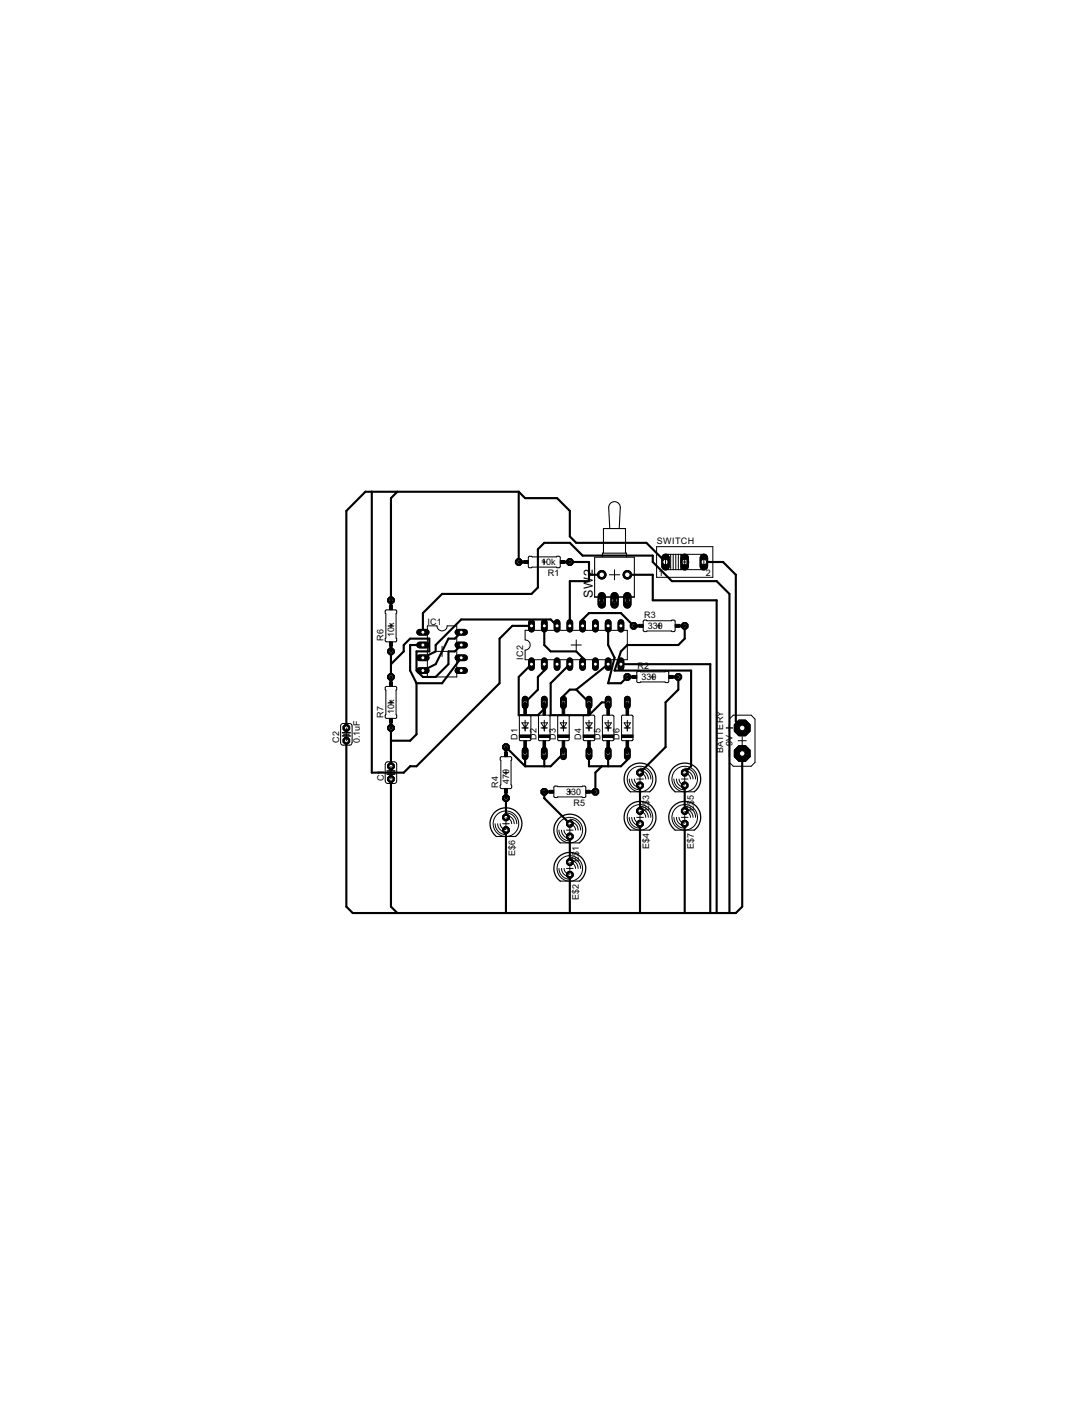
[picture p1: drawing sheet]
<svg xmlns="http://www.w3.org/2000/svg" width="216mm" height="279mm" viewBox="0 0 216 279" stroke-linecap="round" stroke-linejoin="round" font-family="sans-serif">
<defs><g id="words">
<text font-size="2.8" x="117.8" y="118.8" transform="rotate(-90 117.8 118.8)">SW2</text>
<g font-size="2">
<text x="107.6" y="112.4">10k</text>
<text x="130.6" y="108.2">SWITCH</text>
<text x="108.9" y="114.6">R1</text>
<text x="130.9" y="114.6">1</text>
<text x="140.3" y="114.6">2</text>
<text x="85" y="124.2">IC1</text>
<text x="128" y="122.9">R3</text>
<text x="128.8" y="125.1">330</text>
<text x="76.2" y="127.5" transform="rotate(-90 76.2 127.5)">R6</text>
<text x="78.4" y="126.7" transform="rotate(-90 78.4 126.7)">10k</text>
<text x="104" y="131.2" transform="rotate(-90 104 131.2)">IC2</text>
<text x="126.8" y="133.1">R2</text>
<text x="127.5" y="135.2">330</text>
<text x="76.2" y="142.7" transform="rotate(-90 76.2 142.7)">R7</text>
<text x="78.4" y="141.9" transform="rotate(-90 78.4 141.9)">10k</text>
<text x="67.4" y="147.8" transform="rotate(-90 67.4 147.8)">C2</text>
<text x="71.5" y="147.8" transform="rotate(-90 71.5 147.8)">0.1uF</text>
<text x="102.9" y="147.1" transform="rotate(-90 102.9 147.1)">D1</text>
<text x="106.7" y="147.1" transform="rotate(-90 106.7 147.1)">D2</text>
<text x="110.5" y="147.1" transform="rotate(-90 110.5 147.1)">D3</text>
<text x="115.6" y="147.1" transform="rotate(-90 115.6 147.1)">D4</text>
<text x="119.4" y="147.1" transform="rotate(-90 119.4 147.1)">D5</text>
<text x="123.2" y="147.1" transform="rotate(-90 123.2 147.1)">D6</text>
<text x="143.7" y="149.8" transform="rotate(-90 143.7 149.8)">BATTERY</text>
<text x="145.7" y="148.4" transform="rotate(-90 145.7 148.4)">9V</text>
<text x="76.3" y="155.4" transform="rotate(-90 76.3 155.4)">C1</text>
<text x="101.2" y="155.9" transform="rotate(-90 101.2 155.9)">470</text>
<text x="99.1" y="156.7" transform="rotate(-90 99.1 156.7)">R4</text>
<text x="112.6" y="158.1">330</text>
<text x="114" y="160.3">R5</text>
<text x="129" y="161.3" transform="rotate(-90 129 161.3)">E$3</text>
<text x="137.9" y="161.3" transform="rotate(-90 137.9 161.3)">E$5</text>
<text x="102.4" y="170.2" transform="rotate(-90 102.4 170.2)">E$6</text>
<text x="115.1" y="171.5" transform="rotate(-90 115.1 171.5)">E$1</text>
<text x="129" y="168.9" transform="rotate(-90 129 168.9)">E$4</text>
<text x="137.9" y="168.9" transform="rotate(-90 137.9 168.9)">E$7</text>
<text x="115.1" y="179.1" transform="rotate(-90 115.1 179.1)">E$2</text>
</g>
</g></defs>
<g fill="none" stroke="#000" stroke-width=".42">
<path d="M73.9 97.8v55.8h6.4l1.2-1.2h1.3l16.5-16.5v-8.9l2.6-2.5h3.8M79 97.8l-1.3 1.3v20.3M103.1 97.8l1.3 1.3h6.3l2.6 2.5v5.1l1.3 1.2h13.9l3.8 3.9M103.1 97.8v14M103.1 97.8h-30.5l-3.7 3.8v43.2M113.3 111.8h3.8v3.8h-3.8v8.9M117.1 114.3h2.5M124.7 114.3h5.1v5.1h12.7v62.2M139.9 111.8h3.8l2.6 2.5v29.2l1.3 1.3M77.7 129.5v5.1M82.8 135.9v10.1l-1.3 1.3h-3.8M84.1 125.7v-3.8l3.8-3.8h17.8l1.2-1.3v-7.6l1.3-1.3h5.1l2.5 2.6h14v1.3l3.8 3.8h8.9l2.5 2.5v63.5"/>
<path d="M84.1 128.3h-2.6v5l1.3 2.6M91.7 130.8l-3.8 5.1h-5.1M91.7 128.3l-1.3 1.2h-1.2v2.6l-2.6 2.5h-2.5l-1.3-1.3v-3.8h2.5v-2.5h-3.8l-1.2 1.3v1.2l-2.6 2.6M91.7 125.7l-1.3 1.3h-1.2l-2.6 5.1-2.5 1.2M105.7 132.1l-2.6 2.5v7.6h3.8l1.3-1.3v-1.2M108.2 124.5v3.8l1.3 1.2h5.1l1.2 1.3v1.3M108.2 132.1v1.2l-1.3 1.3v2.5l-2.5 2.6M110.7 124.5l-1.2-1.3h-17.8l-5.1 5.1v1.2l-2.5 1.3M113.3 132.1l-3.8 3.8v6.3h7.6l2.5-2.5h1.3M114.6 137.1h-1.3l-1.3 1.3v1.3M114.6 137.1l2.5 2.6M115.8 124.5v-1.3l1.3-1.3h6.3l2.6 2.6"/>
<path d="M120.9 132.1l-6.3 5M120.9 124.5v3.8l1.3 2.5-1.3 5.1h2.5l1.3-1.3M123.4 132.1h17.8v49.5M134.9 134.6v2.5l-2.6 2.6v8.9l-5.1 5M136.1 124.5v2.5l-1.2 1.3h-10.2l-1.3 1.2-1.2 3.8h15.2v19.1l-1.3 1.2M68.9 147.3v33l1.2 1.3h76.2l1.3-1.3v-30.5M77.7 144.8v7.6M77.7 154.9v25.4l1.3 1.3M100.6 148.6l3.8 3.8M100.6 158.7v3.8M104.4 149.8v2.6M108.2 149.8v2.6"/>
<path d="M108.2 157.5v1.2l5.1 5.1M112 149.8l-2.5 2.6h-5.1M117.1 149.8v2.6h6.3l1.3-1.3v-1.3M119.6 152.4l-1.2 1.2v3.9M120.9 149.8v2.6M127.2 156.2v5.1M136.1 156.2v5.1M100.6 165.1v16.5M113.3 166.3v5.1M113.3 173.9v7.7M127.2 163.8v17.8M136.1 163.8v17.8"/>
</g>
<path d="M83.4 125.7h1.3" fill="none" stroke="#000" stroke-width="1.3"/>
<circle cx="84.1" cy="125.7" r=".4" fill="#fff" stroke="#000" stroke-width=".2"/>
<path d="M83.4 128.3h1.3" fill="none" stroke="#000" stroke-width="1.3"/>
<circle cx="84.1" cy="128.3" r=".4" fill="#fff" stroke="#000" stroke-width=".2"/>
<path d="M91 128.3h1.4" fill="none" stroke="#000" stroke-width="1.3"/>
<circle cx="91.7" cy="128.3" r=".4" fill="#fff" stroke="#000" stroke-width=".2"/>
<path d="M91 125.7h1.4" fill="none" stroke="#000" stroke-width="1.3"/>
<circle cx="91.7" cy="125.7" r=".4" fill="#fff" stroke="#000" stroke-width=".2"/>
<path d="M83.4 130.8h1.3" fill="none" stroke="#000" stroke-width="1.3"/>
<circle cx="84.1" cy="130.8" r=".4" fill="#fff" stroke="#000" stroke-width=".2"/>
<path d="M83.4 133.3h1.3" fill="none" stroke="#000" stroke-width="1.3"/>
<circle cx="84.1" cy="133.3" r=".4" fill="#fff" stroke="#000" stroke-width=".2"/>
<path d="M91 130.8h1.4" fill="none" stroke="#000" stroke-width="1.3"/>
<circle cx="91.7" cy="130.8" r=".4" fill="#fff" stroke="#000" stroke-width=".2"/>
<path d="M91 133.3h1.4" fill="none" stroke="#000" stroke-width="1.3"/>
<circle cx="91.7" cy="133.3" r=".4" fill="#fff" stroke="#000" stroke-width=".2"/>
<path d="M105.7 131.4v1.3" fill="none" stroke="#000" stroke-width="1.3"/>
<circle cx="105.7" cy="132.1" r=".4" fill="#fff" stroke="#000" stroke-width=".2"/>
<path d="M108.2 131.4v1.3" fill="none" stroke="#000" stroke-width="1.3"/>
<circle cx="108.2" cy="132.1" r=".4" fill="#fff" stroke="#000" stroke-width=".2"/>
<path d="M120.9 131.4v1.3" fill="none" stroke="#000" stroke-width="1.3"/>
<circle cx="120.9" cy="132.1" r=".4" fill="#fff" stroke="#000" stroke-width=".2"/>
<path d="M123.4 131.4v1.3" fill="none" stroke="#000" stroke-width="1.3"/>
<circle cx="123.4" cy="132.1" r=".4" fill="#fff" stroke="#000" stroke-width=".2"/>
<path d="M110.7 131.4v1.3" fill="none" stroke="#000" stroke-width="1.3"/>
<circle cx="110.7" cy="132.1" r=".4" fill="#fff" stroke="#000" stroke-width=".2"/>
<path d="M113.3 131.4v1.3" fill="none" stroke="#000" stroke-width="1.3"/>
<circle cx="113.3" cy="132.1" r=".4" fill="#fff" stroke="#000" stroke-width=".2"/>
<path d="M118.4 131.4v1.3" fill="none" stroke="#000" stroke-width="1.3"/>
<circle cx="118.4" cy="132.1" r=".4" fill="#fff" stroke="#000" stroke-width=".2"/>
<path d="M115.8 131.4v1.3" fill="none" stroke="#000" stroke-width="1.3"/>
<circle cx="115.8" cy="132.1" r=".4" fill="#fff" stroke="#000" stroke-width=".2"/>
<path d="M123.4 123.8v1.3" fill="none" stroke="#000" stroke-width="1.3"/>
<circle cx="123.4" cy="124.5" r=".4" fill="#fff" stroke="#000" stroke-width=".2"/>
<path d="M120.9 123.8v1.3" fill="none" stroke="#000" stroke-width="1.3"/>
<circle cx="120.9" cy="124.5" r=".4" fill="#fff" stroke="#000" stroke-width=".2"/>
<path d="M118.4 123.8v1.3" fill="none" stroke="#000" stroke-width="1.3"/>
<circle cx="118.4" cy="124.5" r=".4" fill="#fff" stroke="#000" stroke-width=".2"/>
<path d="M115.8 123.8v1.3" fill="none" stroke="#000" stroke-width="1.3"/>
<circle cx="115.8" cy="124.5" r=".4" fill="#fff" stroke="#000" stroke-width=".2"/>
<path d="M113.3 123.8v1.3" fill="none" stroke="#000" stroke-width="1.3"/>
<circle cx="113.3" cy="124.5" r=".4" fill="#fff" stroke="#000" stroke-width=".2"/>
<path d="M110.7 123.8v1.3" fill="none" stroke="#000" stroke-width="1.3"/>
<circle cx="110.7" cy="124.5" r=".4" fill="#fff" stroke="#000" stroke-width=".2"/>
<path d="M108.2 123.8v1.3" fill="none" stroke="#000" stroke-width="1.3"/>
<circle cx="108.2" cy="124.5" r=".4" fill="#fff" stroke="#000" stroke-width=".2"/>
<path d="M105.7 123.8v1.3" fill="none" stroke="#000" stroke-width="1.3"/>
<circle cx="105.7" cy="124.5" r=".4" fill="#fff" stroke="#000" stroke-width=".2"/>
<circle cx="113.3" cy="111.8" r=".71" fill="#000" stroke="#000" stroke-width=".2"/>
<circle cx="113.3" cy="111.8" r=".4" fill="#fff" stroke="#000" stroke-width=".2"/>
<circle cx="103.1" cy="111.8" r=".71" fill="#000" stroke="#000" stroke-width=".2"/>
<circle cx="103.1" cy="111.8" r=".4" fill="#fff" stroke="#000" stroke-width=".2"/>
<circle cx="77.7" cy="154.9" r=".71" fill="#000" stroke="#000" stroke-width=".2"/>
<circle cx="77.7" cy="154.9" r=".4" fill="#fff" stroke="#000" stroke-width=".2"/>
<circle cx="77.7" cy="152.4" r=".71" fill="#000" stroke="#000" stroke-width=".2"/>
<circle cx="77.7" cy="152.4" r=".4" fill="#fff" stroke="#000" stroke-width=".2"/>
<path d="M132.3 110.9v1.7" fill="none" stroke="#000" stroke-width="1.7"/>
<circle cx="132.3" cy="111.8" r=".55" fill="#fff" stroke="#000" stroke-width=".2"/>
<path d="M136.1 110.9v1.7" fill="none" stroke="#000" stroke-width="1.7"/>
<circle cx="136.1" cy="111.8" r=".55" fill="#fff" stroke="#000" stroke-width=".2"/>
<path d="M139.9 110.9v1.7" fill="none" stroke="#000" stroke-width="1.7"/>
<circle cx="139.9" cy="111.8" r=".55" fill="#fff" stroke="#000" stroke-width=".2"/>
<circle cx="100.6" cy="162.5" r=".71" fill="#000" stroke="#000" stroke-width=".2"/>
<circle cx="100.6" cy="162.5" r=".4" fill="#fff" stroke="#000" stroke-width=".2"/>
<circle cx="100.6" cy="165.1" r=".71" fill="#000" stroke="#000" stroke-width=".2"/>
<circle cx="100.6" cy="165.1" r=".4" fill="#fff" stroke="#000" stroke-width=".2"/>
<path d="M119.6 118.6v1.6" fill="none" stroke="#000" stroke-width="1.7"/>
<circle cx="119.6" cy="119.4" r=".55" fill="#fff" stroke="#000" stroke-width=".2"/>
<path d="M122.2 118.6v1.6" fill="none" stroke="#000" stroke-width="1.7"/>
<circle cx="122.2" cy="119.4" r=".55" fill="#fff" stroke="#000" stroke-width=".2"/>
<path d="M124.7 118.6v1.6" fill="none" stroke="#000" stroke-width="1.7"/>
<circle cx="124.7" cy="119.4" r=".55" fill="#fff" stroke="#000" stroke-width=".2"/>
<circle cx="119.6" cy="114.3" r=".85" fill="#000" stroke="#000" stroke-width=".2"/>
<circle cx="119.6" cy="114.3" r=".55" fill="#fff" stroke="#000" stroke-width=".2"/>
<circle cx="124.7" cy="114.3" r=".85" fill="#000" stroke="#000" stroke-width=".2"/>
<circle cx="124.7" cy="114.3" r=".55" fill="#fff" stroke="#000" stroke-width=".2"/>
<circle cx="113.3" cy="163.8" r=".71" fill="#000" stroke="#000" stroke-width=".2"/>
<circle cx="113.3" cy="163.8" r=".4" fill="#fff" stroke="#000" stroke-width=".2"/>
<circle cx="113.3" cy="166.3" r=".71" fill="#000" stroke="#000" stroke-width=".2"/>
<circle cx="113.3" cy="166.3" r=".4" fill="#fff" stroke="#000" stroke-width=".2"/>
<circle cx="113.3" cy="171.4" r=".71" fill="#000" stroke="#000" stroke-width=".2"/>
<circle cx="113.3" cy="171.4" r=".4" fill="#fff" stroke="#000" stroke-width=".2"/>
<circle cx="113.3" cy="173.9" r=".71" fill="#000" stroke="#000" stroke-width=".2"/>
<circle cx="113.3" cy="173.9" r=".4" fill="#fff" stroke="#000" stroke-width=".2"/>
<circle cx="127.2" cy="153.6" r=".71" fill="#000" stroke="#000" stroke-width=".2"/>
<circle cx="127.2" cy="153.6" r=".4" fill="#fff" stroke="#000" stroke-width=".2"/>
<circle cx="127.2" cy="156.2" r=".71" fill="#000" stroke="#000" stroke-width=".2"/>
<circle cx="127.2" cy="156.2" r=".4" fill="#fff" stroke="#000" stroke-width=".2"/>
<circle cx="127.2" cy="161.3" r=".71" fill="#000" stroke="#000" stroke-width=".2"/>
<circle cx="127.2" cy="161.3" r=".4" fill="#fff" stroke="#000" stroke-width=".2"/>
<circle cx="127.2" cy="163.8" r=".71" fill="#000" stroke="#000" stroke-width=".2"/>
<circle cx="127.2" cy="163.8" r=".4" fill="#fff" stroke="#000" stroke-width=".2"/>
<circle cx="136.1" cy="153.6" r=".71" fill="#000" stroke="#000" stroke-width=".2"/>
<circle cx="136.1" cy="153.6" r=".4" fill="#fff" stroke="#000" stroke-width=".2"/>
<circle cx="136.1" cy="156.2" r=".71" fill="#000" stroke="#000" stroke-width=".2"/>
<circle cx="136.1" cy="156.2" r=".4" fill="#fff" stroke="#000" stroke-width=".2"/>
<circle cx="136.1" cy="161.3" r=".71" fill="#000" stroke="#000" stroke-width=".2"/>
<circle cx="136.1" cy="161.3" r=".4" fill="#fff" stroke="#000" stroke-width=".2"/>
<circle cx="136.1" cy="163.8" r=".71" fill="#000" stroke="#000" stroke-width=".2"/>
<circle cx="136.1" cy="163.8" r=".4" fill="#fff" stroke="#000" stroke-width=".2"/>
<path d="M104.4 149.2v1.3" fill="none" stroke="#000" stroke-width="1.3"/>
<circle cx="104.4" cy="149.8" r=".4" fill="#fff" stroke="#000" stroke-width=".2"/>
<path d="M104.4 139v1.4" fill="none" stroke="#000" stroke-width="1.3"/>
<circle cx="104.4" cy="139.7" r=".4" fill="#fff" stroke="#000" stroke-width=".2"/>
<path d="M108.2 149.2v1.3" fill="none" stroke="#000" stroke-width="1.3"/>
<circle cx="108.2" cy="149.8" r=".4" fill="#fff" stroke="#000" stroke-width=".2"/>
<path d="M108.2 139v1.4" fill="none" stroke="#000" stroke-width="1.3"/>
<circle cx="108.2" cy="139.7" r=".4" fill="#fff" stroke="#000" stroke-width=".2"/>
<path d="M112 149.2v1.3" fill="none" stroke="#000" stroke-width="1.3"/>
<circle cx="112" cy="149.8" r=".4" fill="#fff" stroke="#000" stroke-width=".2"/>
<path d="M112 139v1.4" fill="none" stroke="#000" stroke-width="1.3"/>
<circle cx="112" cy="139.7" r=".4" fill="#fff" stroke="#000" stroke-width=".2"/>
<path d="M117.1 149.2v1.3" fill="none" stroke="#000" stroke-width="1.3"/>
<circle cx="117.1" cy="149.8" r=".4" fill="#fff" stroke="#000" stroke-width=".2"/>
<path d="M117.1 139v1.4" fill="none" stroke="#000" stroke-width="1.3"/>
<circle cx="117.1" cy="139.7" r=".4" fill="#fff" stroke="#000" stroke-width=".2"/>
<path d="M120.9 149.2v1.3" fill="none" stroke="#000" stroke-width="1.3"/>
<circle cx="120.9" cy="149.8" r=".4" fill="#fff" stroke="#000" stroke-width=".2"/>
<path d="M120.9 139v1.4" fill="none" stroke="#000" stroke-width="1.3"/>
<circle cx="120.9" cy="139.7" r=".4" fill="#fff" stroke="#000" stroke-width=".2"/>
<path d="M124.7 149.2v1.3" fill="none" stroke="#000" stroke-width="1.3"/>
<circle cx="124.7" cy="149.8" r=".4" fill="#fff" stroke="#000" stroke-width=".2"/>
<path d="M124.7 139v1.4" fill="none" stroke="#000" stroke-width="1.3"/>
<circle cx="124.7" cy="139.7" r=".4" fill="#fff" stroke="#000" stroke-width=".2"/>
<circle cx="124.7" cy="134.6" r=".71" fill="#000" stroke="#000" stroke-width=".2"/>
<circle cx="124.7" cy="134.6" r=".4" fill="#fff" stroke="#000" stroke-width=".2"/>
<circle cx="134.9" cy="134.6" r=".71" fill="#000" stroke="#000" stroke-width=".2"/>
<circle cx="134.9" cy="134.6" r=".4" fill="#fff" stroke="#000" stroke-width=".2"/>
<circle cx="126" cy="124.5" r=".71" fill="#000" stroke="#000" stroke-width=".2"/>
<circle cx="126" cy="124.5" r=".4" fill="#fff" stroke="#000" stroke-width=".2"/>
<circle cx="136.1" cy="124.5" r=".71" fill="#000" stroke="#000" stroke-width=".2"/>
<circle cx="136.1" cy="124.5" r=".4" fill="#fff" stroke="#000" stroke-width=".2"/>
<circle cx="100.6" cy="158.7" r=".71" fill="#000" stroke="#000" stroke-width=".2"/>
<circle cx="100.6" cy="158.7" r=".4" fill="#fff" stroke="#000" stroke-width=".2"/>
<circle cx="100.6" cy="148.6" r=".71" fill="#000" stroke="#000" stroke-width=".2"/>
<circle cx="100.6" cy="148.6" r=".4" fill="#fff" stroke="#000" stroke-width=".2"/>
<circle cx="118.4" cy="157.5" r=".71" fill="#000" stroke="#000" stroke-width=".2"/>
<circle cx="118.4" cy="157.5" r=".4" fill="#fff" stroke="#000" stroke-width=".2"/>
<circle cx="108.2" cy="157.5" r=".71" fill="#000" stroke="#000" stroke-width=".2"/>
<circle cx="108.2" cy="157.5" r=".4" fill="#fff" stroke="#000" stroke-width=".2"/>
<circle cx="77.7" cy="129.5" r=".71" fill="#000" stroke="#000" stroke-width=".2"/>
<circle cx="77.7" cy="129.5" r=".4" fill="#fff" stroke="#000" stroke-width=".2"/>
<circle cx="77.7" cy="119.4" r=".71" fill="#000" stroke="#000" stroke-width=".2"/>
<circle cx="77.7" cy="119.4" r=".4" fill="#fff" stroke="#000" stroke-width=".2"/>
<circle cx="77.7" cy="144.8" r=".71" fill="#000" stroke="#000" stroke-width=".2"/>
<circle cx="77.7" cy="144.8" r=".4" fill="#fff" stroke="#000" stroke-width=".2"/>
<circle cx="77.7" cy="134.6" r=".71" fill="#000" stroke="#000" stroke-width=".2"/>
<circle cx="77.7" cy="134.6" r=".4" fill="#fff" stroke="#000" stroke-width=".2"/>
<circle cx="68.9" cy="147.3" r=".71" fill="#000" stroke="#000" stroke-width=".2"/>
<circle cx="68.9" cy="147.3" r=".4" fill="#fff" stroke="#000" stroke-width=".2"/>
<circle cx="68.9" cy="144.8" r=".71" fill="#000" stroke="#000" stroke-width=".2"/>
<circle cx="68.9" cy="144.8" r=".4" fill="#fff" stroke="#000" stroke-width=".2"/>
<circle cx="147.6" cy="149.8" r="1.7" fill="#000" stroke="#000" stroke-width=".2"/>
<circle cx="147.6" cy="149.8" r=".55" fill="#fff" stroke="#000" stroke-width=".2"/>
<circle cx="147.6" cy="144.8" r="1.7" fill="#000" stroke="#000" stroke-width=".2"/>
<circle cx="147.6" cy="144.8" r=".55" fill="#fff" stroke="#000" stroke-width=".2"/>
<path d="M83.4 125.7h1.3" fill="none" stroke="#000" stroke-width="1.3"/>
<circle cx="84.1" cy="125.7" r=".4" fill="#fff" stroke="#000" stroke-width=".2"/>
<path d="M83.4 128.3h1.3" fill="none" stroke="#000" stroke-width="1.3"/>
<circle cx="84.1" cy="128.3" r=".4" fill="#fff" stroke="#000" stroke-width=".2"/>
<path d="M91 128.3h1.4" fill="none" stroke="#000" stroke-width="1.3"/>
<circle cx="91.7" cy="128.3" r=".4" fill="#fff" stroke="#000" stroke-width=".2"/>
<path d="M91 125.7h1.4" fill="none" stroke="#000" stroke-width="1.3"/>
<circle cx="91.7" cy="125.7" r=".4" fill="#fff" stroke="#000" stroke-width=".2"/>
<path d="M83.4 130.8h1.3" fill="none" stroke="#000" stroke-width="1.3"/>
<circle cx="84.1" cy="130.8" r=".4" fill="#fff" stroke="#000" stroke-width=".2"/>
<path d="M83.4 133.3h1.3" fill="none" stroke="#000" stroke-width="1.3"/>
<circle cx="84.1" cy="133.3" r=".4" fill="#fff" stroke="#000" stroke-width=".2"/>
<path d="M91 130.8h1.4" fill="none" stroke="#000" stroke-width="1.3"/>
<circle cx="91.7" cy="130.8" r=".4" fill="#fff" stroke="#000" stroke-width=".2"/>
<path d="M91 133.3h1.4" fill="none" stroke="#000" stroke-width="1.3"/>
<circle cx="91.7" cy="133.3" r=".4" fill="#fff" stroke="#000" stroke-width=".2"/>
<path d="M105.7 131.4v1.3" fill="none" stroke="#000" stroke-width="1.3"/>
<circle cx="105.7" cy="132.1" r=".4" fill="#fff" stroke="#000" stroke-width=".2"/>
<path d="M108.2 131.4v1.3" fill="none" stroke="#000" stroke-width="1.3"/>
<circle cx="108.2" cy="132.1" r=".4" fill="#fff" stroke="#000" stroke-width=".2"/>
<path d="M120.9 131.4v1.3" fill="none" stroke="#000" stroke-width="1.3"/>
<circle cx="120.9" cy="132.1" r=".4" fill="#fff" stroke="#000" stroke-width=".2"/>
<path d="M123.4 131.4v1.3" fill="none" stroke="#000" stroke-width="1.3"/>
<circle cx="123.4" cy="132.1" r=".4" fill="#fff" stroke="#000" stroke-width=".2"/>
<path d="M110.7 131.4v1.3" fill="none" stroke="#000" stroke-width="1.3"/>
<circle cx="110.7" cy="132.1" r=".4" fill="#fff" stroke="#000" stroke-width=".2"/>
<path d="M113.3 131.4v1.3" fill="none" stroke="#000" stroke-width="1.3"/>
<circle cx="113.3" cy="132.1" r=".4" fill="#fff" stroke="#000" stroke-width=".2"/>
<path d="M118.4 131.4v1.3" fill="none" stroke="#000" stroke-width="1.3"/>
<circle cx="118.4" cy="132.1" r=".4" fill="#fff" stroke="#000" stroke-width=".2"/>
<path d="M115.8 131.4v1.3" fill="none" stroke="#000" stroke-width="1.3"/>
<circle cx="115.8" cy="132.1" r=".4" fill="#fff" stroke="#000" stroke-width=".2"/>
<path d="M123.4 123.8v1.3" fill="none" stroke="#000" stroke-width="1.3"/>
<circle cx="123.4" cy="124.5" r=".4" fill="#fff" stroke="#000" stroke-width=".2"/>
<path d="M120.9 123.8v1.3" fill="none" stroke="#000" stroke-width="1.3"/>
<circle cx="120.9" cy="124.5" r=".4" fill="#fff" stroke="#000" stroke-width=".2"/>
<path d="M118.4 123.8v1.3" fill="none" stroke="#000" stroke-width="1.3"/>
<circle cx="118.4" cy="124.5" r=".4" fill="#fff" stroke="#000" stroke-width=".2"/>
<path d="M115.8 123.8v1.3" fill="none" stroke="#000" stroke-width="1.3"/>
<circle cx="115.8" cy="124.5" r=".4" fill="#fff" stroke="#000" stroke-width=".2"/>
<path d="M113.3 123.8v1.3" fill="none" stroke="#000" stroke-width="1.3"/>
<circle cx="113.3" cy="124.5" r=".4" fill="#fff" stroke="#000" stroke-width=".2"/>
<path d="M110.7 123.8v1.3" fill="none" stroke="#000" stroke-width="1.3"/>
<circle cx="110.7" cy="124.5" r=".4" fill="#fff" stroke="#000" stroke-width=".2"/>
<path d="M108.2 123.8v1.3" fill="none" stroke="#000" stroke-width="1.3"/>
<circle cx="108.2" cy="124.5" r=".4" fill="#fff" stroke="#000" stroke-width=".2"/>
<path d="M105.7 123.8v1.3" fill="none" stroke="#000" stroke-width="1.3"/>
<circle cx="105.7" cy="124.5" r=".4" fill="#fff" stroke="#000" stroke-width=".2"/>
<circle cx="113.3" cy="111.8" r=".71" fill="#000" stroke="#000" stroke-width=".2"/>
<circle cx="113.3" cy="111.8" r=".4" fill="#fff" stroke="#000" stroke-width=".2"/>
<circle cx="103.1" cy="111.8" r=".71" fill="#000" stroke="#000" stroke-width=".2"/>
<circle cx="103.1" cy="111.8" r=".4" fill="#fff" stroke="#000" stroke-width=".2"/>
<circle cx="77.7" cy="154.9" r=".71" fill="#000" stroke="#000" stroke-width=".2"/>
<circle cx="77.7" cy="154.9" r=".4" fill="#fff" stroke="#000" stroke-width=".2"/>
<circle cx="77.7" cy="152.4" r=".71" fill="#000" stroke="#000" stroke-width=".2"/>
<circle cx="77.7" cy="152.4" r=".4" fill="#fff" stroke="#000" stroke-width=".2"/>
<path d="M132.3 110.9v1.7" fill="none" stroke="#000" stroke-width="1.7"/>
<circle cx="132.3" cy="111.8" r=".55" fill="#fff" stroke="#000" stroke-width=".2"/>
<path d="M136.1 110.9v1.7" fill="none" stroke="#000" stroke-width="1.7"/>
<circle cx="136.1" cy="111.8" r=".55" fill="#fff" stroke="#000" stroke-width=".2"/>
<path d="M139.9 110.9v1.7" fill="none" stroke="#000" stroke-width="1.7"/>
<circle cx="139.9" cy="111.8" r=".55" fill="#fff" stroke="#000" stroke-width=".2"/>
<circle cx="100.6" cy="162.5" r=".71" fill="#000" stroke="#000" stroke-width=".2"/>
<circle cx="100.6" cy="162.5" r=".4" fill="#fff" stroke="#000" stroke-width=".2"/>
<circle cx="100.6" cy="165.1" r=".71" fill="#000" stroke="#000" stroke-width=".2"/>
<circle cx="100.6" cy="165.1" r=".4" fill="#fff" stroke="#000" stroke-width=".2"/>
<path d="M119.6 118.6v1.6" fill="none" stroke="#000" stroke-width="1.7"/>
<circle cx="119.6" cy="119.4" r=".55" fill="#fff" stroke="#000" stroke-width=".2"/>
<path d="M122.2 118.6v1.6" fill="none" stroke="#000" stroke-width="1.7"/>
<circle cx="122.2" cy="119.4" r=".55" fill="#fff" stroke="#000" stroke-width=".2"/>
<path d="M124.7 118.6v1.6" fill="none" stroke="#000" stroke-width="1.7"/>
<circle cx="124.7" cy="119.4" r=".55" fill="#fff" stroke="#000" stroke-width=".2"/>
<circle cx="119.6" cy="114.3" r=".85" fill="#000" stroke="#000" stroke-width=".2"/>
<circle cx="119.6" cy="114.3" r=".55" fill="#fff" stroke="#000" stroke-width=".2"/>
<circle cx="124.7" cy="114.3" r=".85" fill="#000" stroke="#000" stroke-width=".2"/>
<circle cx="124.7" cy="114.3" r=".55" fill="#fff" stroke="#000" stroke-width=".2"/>
<circle cx="113.3" cy="163.8" r=".71" fill="#000" stroke="#000" stroke-width=".2"/>
<circle cx="113.3" cy="163.8" r=".4" fill="#fff" stroke="#000" stroke-width=".2"/>
<circle cx="113.3" cy="166.3" r=".71" fill="#000" stroke="#000" stroke-width=".2"/>
<circle cx="113.3" cy="166.3" r=".4" fill="#fff" stroke="#000" stroke-width=".2"/>
<circle cx="113.3" cy="171.4" r=".71" fill="#000" stroke="#000" stroke-width=".2"/>
<circle cx="113.3" cy="171.4" r=".4" fill="#fff" stroke="#000" stroke-width=".2"/>
<circle cx="113.3" cy="173.9" r=".71" fill="#000" stroke="#000" stroke-width=".2"/>
<circle cx="113.3" cy="173.9" r=".4" fill="#fff" stroke="#000" stroke-width=".2"/>
<circle cx="127.2" cy="153.6" r=".71" fill="#000" stroke="#000" stroke-width=".2"/>
<circle cx="127.2" cy="153.6" r=".4" fill="#fff" stroke="#000" stroke-width=".2"/>
<circle cx="127.2" cy="156.2" r=".71" fill="#000" stroke="#000" stroke-width=".2"/>
<circle cx="127.2" cy="156.2" r=".4" fill="#fff" stroke="#000" stroke-width=".2"/>
<circle cx="127.2" cy="161.3" r=".71" fill="#000" stroke="#000" stroke-width=".2"/>
<circle cx="127.2" cy="161.3" r=".4" fill="#fff" stroke="#000" stroke-width=".2"/>
<circle cx="127.2" cy="163.8" r=".71" fill="#000" stroke="#000" stroke-width=".2"/>
<circle cx="127.2" cy="163.8" r=".4" fill="#fff" stroke="#000" stroke-width=".2"/>
<circle cx="136.1" cy="153.6" r=".71" fill="#000" stroke="#000" stroke-width=".2"/>
<circle cx="136.1" cy="153.6" r=".4" fill="#fff" stroke="#000" stroke-width=".2"/>
<circle cx="136.1" cy="156.2" r=".71" fill="#000" stroke="#000" stroke-width=".2"/>
<circle cx="136.1" cy="156.2" r=".4" fill="#fff" stroke="#000" stroke-width=".2"/>
<circle cx="136.1" cy="161.3" r=".71" fill="#000" stroke="#000" stroke-width=".2"/>
<circle cx="136.1" cy="161.3" r=".4" fill="#fff" stroke="#000" stroke-width=".2"/>
<circle cx="136.1" cy="163.8" r=".71" fill="#000" stroke="#000" stroke-width=".2"/>
<circle cx="136.1" cy="163.8" r=".4" fill="#fff" stroke="#000" stroke-width=".2"/>
<path d="M104.4 149.2v1.3" fill="none" stroke="#000" stroke-width="1.3"/>
<circle cx="104.4" cy="149.8" r=".4" fill="#fff" stroke="#000" stroke-width=".2"/>
<path d="M104.4 139v1.4" fill="none" stroke="#000" stroke-width="1.3"/>
<circle cx="104.4" cy="139.7" r=".4" fill="#fff" stroke="#000" stroke-width=".2"/>
<path d="M108.2 149.2v1.3" fill="none" stroke="#000" stroke-width="1.3"/>
<circle cx="108.2" cy="149.8" r=".4" fill="#fff" stroke="#000" stroke-width=".2"/>
<path d="M108.2 139v1.4" fill="none" stroke="#000" stroke-width="1.3"/>
<circle cx="108.2" cy="139.7" r=".4" fill="#fff" stroke="#000" stroke-width=".2"/>
<path d="M112 149.2v1.3" fill="none" stroke="#000" stroke-width="1.3"/>
<circle cx="112" cy="149.8" r=".4" fill="#fff" stroke="#000" stroke-width=".2"/>
<path d="M112 139v1.4" fill="none" stroke="#000" stroke-width="1.3"/>
<circle cx="112" cy="139.7" r=".4" fill="#fff" stroke="#000" stroke-width=".2"/>
<path d="M117.1 149.2v1.3" fill="none" stroke="#000" stroke-width="1.3"/>
<circle cx="117.1" cy="149.8" r=".4" fill="#fff" stroke="#000" stroke-width=".2"/>
<path d="M117.1 139v1.4" fill="none" stroke="#000" stroke-width="1.3"/>
<circle cx="117.1" cy="139.7" r=".4" fill="#fff" stroke="#000" stroke-width=".2"/>
<path d="M120.9 149.2v1.3" fill="none" stroke="#000" stroke-width="1.3"/>
<circle cx="120.9" cy="149.8" r=".4" fill="#fff" stroke="#000" stroke-width=".2"/>
<path d="M120.9 139v1.4" fill="none" stroke="#000" stroke-width="1.3"/>
<circle cx="120.9" cy="139.7" r=".4" fill="#fff" stroke="#000" stroke-width=".2"/>
<path d="M124.7 149.2v1.3" fill="none" stroke="#000" stroke-width="1.3"/>
<circle cx="124.7" cy="149.8" r=".4" fill="#fff" stroke="#000" stroke-width=".2"/>
<path d="M124.7 139v1.4" fill="none" stroke="#000" stroke-width="1.3"/>
<circle cx="124.7" cy="139.7" r=".4" fill="#fff" stroke="#000" stroke-width=".2"/>
<circle cx="124.7" cy="134.6" r=".71" fill="#000" stroke="#000" stroke-width=".2"/>
<circle cx="124.7" cy="134.6" r=".4" fill="#fff" stroke="#000" stroke-width=".2"/>
<circle cx="134.9" cy="134.6" r=".71" fill="#000" stroke="#000" stroke-width=".2"/>
<circle cx="134.9" cy="134.6" r=".4" fill="#fff" stroke="#000" stroke-width=".2"/>
<circle cx="126" cy="124.5" r=".71" fill="#000" stroke="#000" stroke-width=".2"/>
<circle cx="126" cy="124.5" r=".4" fill="#fff" stroke="#000" stroke-width=".2"/>
<circle cx="136.1" cy="124.5" r=".71" fill="#000" stroke="#000" stroke-width=".2"/>
<circle cx="136.1" cy="124.5" r=".4" fill="#fff" stroke="#000" stroke-width=".2"/>
<circle cx="100.6" cy="158.7" r=".71" fill="#000" stroke="#000" stroke-width=".2"/>
<circle cx="100.6" cy="158.7" r=".4" fill="#fff" stroke="#000" stroke-width=".2"/>
<circle cx="100.6" cy="148.6" r=".71" fill="#000" stroke="#000" stroke-width=".2"/>
<circle cx="100.6" cy="148.6" r=".4" fill="#fff" stroke="#000" stroke-width=".2"/>
<circle cx="118.4" cy="157.5" r=".71" fill="#000" stroke="#000" stroke-width=".2"/>
<circle cx="118.4" cy="157.5" r=".4" fill="#fff" stroke="#000" stroke-width=".2"/>
<circle cx="108.2" cy="157.5" r=".71" fill="#000" stroke="#000" stroke-width=".2"/>
<circle cx="108.2" cy="157.5" r=".4" fill="#fff" stroke="#000" stroke-width=".2"/>
<circle cx="77.7" cy="129.5" r=".71" fill="#000" stroke="#000" stroke-width=".2"/>
<circle cx="77.7" cy="129.5" r=".4" fill="#fff" stroke="#000" stroke-width=".2"/>
<circle cx="77.7" cy="119.4" r=".71" fill="#000" stroke="#000" stroke-width=".2"/>
<circle cx="77.7" cy="119.4" r=".4" fill="#fff" stroke="#000" stroke-width=".2"/>
<circle cx="77.7" cy="144.8" r=".71" fill="#000" stroke="#000" stroke-width=".2"/>
<circle cx="77.7" cy="144.8" r=".4" fill="#fff" stroke="#000" stroke-width=".2"/>
<circle cx="77.7" cy="134.6" r=".71" fill="#000" stroke="#000" stroke-width=".2"/>
<circle cx="77.7" cy="134.6" r=".4" fill="#fff" stroke="#000" stroke-width=".2"/>
<circle cx="68.9" cy="147.3" r=".71" fill="#000" stroke="#000" stroke-width=".2"/>
<circle cx="68.9" cy="147.3" r=".4" fill="#fff" stroke="#000" stroke-width=".2"/>
<circle cx="68.9" cy="144.8" r=".71" fill="#000" stroke="#000" stroke-width=".2"/>
<circle cx="68.9" cy="144.8" r=".4" fill="#fff" stroke="#000" stroke-width=".2"/>
<circle cx="147.6" cy="149.8" r="1.7" fill="#000" stroke="#000" stroke-width=".2"/>
<circle cx="147.6" cy="149.8" r=".55" fill="#fff" stroke="#000" stroke-width=".2"/>
<circle cx="147.6" cy="144.8" r="1.7" fill="#000" stroke="#000" stroke-width=".2"/>
<circle cx="147.6" cy="144.8" r=".55" fill="#fff" stroke="#000" stroke-width=".2"/>
<g fill="none" stroke="#000" stroke-width=".2">
<path d="M105.1 110.7h5.5l.1-.1h.5l.2 .3v1.9l-.3 .1-.5-.1-5.4 .1-.2-.3zM107.8 111.8h.8M108.2 111.3v.9M121.2 114.3h2M122.2 113.3v2M130.5 108.7h11.2v6.1h-11.2zM132.3 110.2h7.6v3.1h-7.6zM132.8 110.2v3.1M133.3 110.2v3.1M133.8 110.2v3.1M134.3 110.2v3.1M134.9 110.2v3.1"/>
<path d="M135.3 111.8h1.7M135.4 110.2v3.1M136.1 110.9v1.7M76.7 121.3h1.9l.2 .1-.1 5.5 .2 .5-.2 .2h-1.9l-.2-.1v-.5l.1-.1zM76.7 136.6l1.9-.1 .2 .2-.1 5.4 .2 .5-.2 .2-1.9 .1-.2-.2v-.5l.1-.1zM77.3 124.5h.9M77.3 139.7h.9M77.7 124v.9M77.7 139.2v.9M85 124.5h1.9a1.02 1.02 0 0 0 1 1 1.02 1.02 0 0 0 1-1h1.9v10.1h-5.8zM86.9 129.5h2M87.9 128.5v2.1"/>
<path d="M104.4 125.3h20.3v5.9h-20.3v-1.9a1.02 1.02 0 0 0 1-1 1.02 1.02 0 0 0-1-1zM113.5 128.3h2.1M114.6 127.3v2M126.7 133.5l5.5 .1 .6-.1 .1 .2v1.9l-.1 .1-.6-.1h-4.8l-.6 .1-.2-.2zM128 123.4h5.5l.1-.1h.5l.1 .3v1.8l-.2 .2-.5-.1-5.5 .1-.1-.3zM129.3 134.6h.9M129.8 134.2v.8M130.6 124.5h.9M131 124v.9M67.8 144.1l.4-.2h1.3l.4 .2 .1 3.6-.2 .4-1.6 .1-.3-.1-.2-.3zM68.3 146h1.1M68.9 144.8v2.5"/>
<path d="M76.7 151.7l.4-.2h1.4l.3 .2 .1 3.6-.1 .3-.3 .2h-1.4l-.4-.2-.1-.3zM77.3 153.6h.9M77.7 152.4v2.5M99.5 150.6l2-.1 .2 .1-.1 5.5 .1 .5-.1 .2h-1.9l-.2-.1-.1-.5 .2-.1zM100.1 153.6h.9M100.6 153.2v.9M103.3 142.3l2-.1 .2 .2v4.6l-.1 .3h-1.9l-.2-.1zM103.8 143.7h1.2l-.6 1.1zM103.8 144.8h1.2M104.4 143.2v2.2M107.1 142.3l2-.1 .2 .2v4.6l-.1 .3h-1.9l-.2-.1zM107.6 143.7h1.2l-.6 1.1z"/>
<path d="M107.6 144.8h1.2M108.2 143.2v2.2M110.2 156.4h5.5l.1-.1h.5l.2 .3-.1 1.8-.2 .2-.5-.1-5.4 .1-.2-.3zM110.9 142.3l2-.1 .2 .2 .1 4.6-.2 .3h-1.9l-.2-.1zM111.4 143.7h1.2l-.6 1.1zM111.4 144.8h1.2M112 143.2v2.2M112.8 157.5h.9M113.3 157v.9M116 142.3l2-.1 .2 .2v4.6l-.1 .3h-1.9l-.2-.1zM116.5 143.7h1.2l-.6 1.1zM116.5 144.8h1.2"/>
<path d="M117.1 143.2v2.2M119.8 142.3l2-.1 .2 .2v4.6l-.1 .3h-1.9l-.2-.1zM120.3 143.7h1.2l-.6 1.1zM120.3 144.8h1.2M120.9 143.2v2.2M123.6 142.3l2-.1 .2 .2v4.8l-.1 .1h-1.9l-.2-.1zM124.1 143.7h1.2l-.6 1.1zM124.1 144.8h1.2M124.7 143.2v2.2M125.1 154.9a2.11 2.11 0 0 0 2.1 2.2M125.6 154.9a1.66 1.66 0 0 0 1.6 1.7M126.1 154.9l.2 .7 .4 .4 .5 .1"/>
<path d="M126.6 154.9h1.3M127.2 153.8l.5 .1 .4 .3 .3 .7M127.2 153.3a1.63 1.63 0 0 1 1.7 1.6M127.2 152.8a2.15 2.15 0 0 1 2.2 2.1M127.2 154.3v1.3M134 154.9a2.15 2.15 0 0 0 2.1 2.2M134.5 154.9a1.66 1.66 0 0 0 1.6 1.7M135 154.9l.2 .7 .4 .4 .5 .1M135.5 154.9h1.3M136.1 153.8l.5 .1 .4 .3 .3 .7M136.1 153.3a1.66 1.66 0 0 1 1.7 1.6M136.1 152.8a2.15 2.15 0 0 1 2.2 2.1"/>
<path d="M136.1 154.3v1.3M145 143l.8-.8h3.5l.8 .8v8.6l-.8 .8h-3.5l-.8-.8M146.7 147.3h1.7M147.6 146.5v1.6M98.4 163.8a2.18 2.18 0 0 0 2.2 2.2M98.9 163.8a1.66 1.66 0 0 0 1.7 1.7M99.4 163.8l.1 .5 .4 .4 .7 .3M99.9 163.8h1.3M100.6 162.7l.5 .1 .4 .3 .2 .7M100.6 162.2a1.66 1.66 0 0 1 1.6 1.6M100.6 161.6a2.15 2.15 0 0 1 2.1 2.2M100.6 163.2v1.3"/>
<path d="M111.1 165.1a2.18 2.18 0 0 0 2.2 2.1M111.1 172.7a2.15 2.15 0 0 0 2.2 2.1M111.6 165.1a1.66 1.66 0 0 0 1.7 1.6M111.6 172.7a1.63 1.63 0 0 0 1.7 1.6M112.1 165.1l.1 .5 .4 .4 .7 .2M112.1 172.7l.1 .5 .4 .4 .7 .2M112.6 165.1h1.3M112.6 172.7h1.3M113.3 163.9l.5 .1 .4 .4 .2 .7M113.3 163.4a1.66 1.66 0 0 1 1.6 1.7M113.3 162.9a2.18 2.18 0 0 1 2.1 2.2M113.3 171.6l.5 .1 .4 .3 .2 .7"/>
<path d="M113.3 171a1.63 1.63 0 0 1 1.6 1.7M113.3 170.5a2.14 2.14 0 0 1 2.1 2.2M113.3 164.4v1.3M113.3 172v1.4M125.1 162.5a2.14 2.14 0 0 0 2.1 2.2M125.6 162.5a1.66 1.66 0 0 0 1.6 1.7M126.1 162.5l.2 .7 .4 .4 .5 .1M126.6 162.5h1.3M127.2 161.4l.5 .1 .4 .3 .3 .7M127.2 160.9a1.63 1.63 0 0 1 1.7 1.6M127.2 160.4a2.15 2.15 0 0 1 2.2 2.1M127.2 161.9v1.3"/>
<path d="M134 162.5a2.18 2.18 0 0 0 2.1 2.2M134.5 162.5a1.66 1.66 0 0 0 1.6 1.7M135 162.5l.2 .7 .4 .4 .5 .1M135.5 162.5h1.3M136.1 161.4l.5 .1 .4 .3 .3 .7M136.1 160.9a1.66 1.66 0 0 1 1.7 1.6M136.1 160.4a2.15 2.15 0 0 1 2.2 2.1M136.1 161.9v1.3"/>
<circle cx="127.2" cy="154.9" r="2.54"/>
<circle cx="136.1" cy="154.9" r="2.54"/>
<circle cx="147.6" cy="144.8" r="1.27"/>
<circle cx="147.6" cy="149.8" r="1.27"/>
<circle cx="100.6" cy="163.8" r="2.54"/>
<circle cx="113.3" cy="172.7" r="2.54"/>
<circle cx="113.3" cy="165.1" r="2.54"/>
<circle cx="127.2" cy="162.5" r="2.54"/>
<circle cx="136.1" cy="162.5" r="2.54"/>
</g>
<g fill="#000" stroke="#000" stroke-width=".2">
<path d="M104.2 111.5h.8v.6h-.8zM111.4 111.5h.8v.6h-.8zM119.4 118.7h.5v1.1h-.5zM121.9 118.7h.5v1.1h-.5zM124.4 118.7h.6v1.1h-.6zM77.4 120.4h.6v.9h-.6zM77.4 127.6h.6v.9h-.6zM77.4 135.7h.6v.8h-.6zM125.8 134.3h.8v.6h-.8zM127 124.2h.9v.6h-.9zM133 134.3h.8v.6h-.8zM134.2 124.2h.9v.6h-.9z"/>
<path d="M77.4 142.9h.6v.8h-.6zM100.3 149.6h.6v.9h-.6zM100.3 156.8h.6v.9h-.6zM103.3 146.2h2.2v.5h-2.2zM104.1 140.6h.5v1.6h-.5zM104.1 147.3h.5v1.6h-.5zM107.1 146.2h2.2v.5h-2.2zM107.9 140.6h.6v1.6h-.6zM107.9 147.3h.6v1.6h-.6zM109.2 157.2h.9v.6h-.9zM110.9 146.2h2.3v.5h-2.3zM111.8 140.6h.5v1.6h-.5z"/>
<path d="M111.8 147.3h.5v1.6h-.5zM116 146.2h2.2v.5h-2.2zM116.5 157.2h.8v.6h-.8zM116.8 140.6h.5v1.6h-.5zM116.8 147.3h.5v1.6h-.5zM119.8 146.2h2.2v.5h-2.2zM120.6 140.6h.6v1.6h-.6zM120.6 147.3h.6v1.6h-.6zM123.6 146.2h2.3v.5h-2.3zM124.5 140.6h.5v1.6h-.5zM124.5 147.3h.5v1.6h-.5z"/>
</g>
<path d="M68.1 146.3h1.5M68.1 145.7h1.5M77 153.9h1.5M77 153.3h1.5" fill="none" stroke="#000" stroke-width=".32"/>
<path d="M118.2 110.8h7.9v7.9h-7.9zM119.8 110.7v-.7h4.8v.7M120 109.9v-4.8h4.4v4.9M121.2 105l-.2-4a1.16 1.16 0 0 1 1.2-1.2 1.16 1.16 0 0 1 1.1 1.2l-.2 4M125.3 157.5h3.8M134.2 157.5h3.8M98.7 166.3h3.8M111.4 167.6h3.8M111.4 175.2h3.8M125.3 165.1h3.8M134.2 165.1h3.8" fill="none" stroke="#000" stroke-width=".21"/>
<path d="M125.3 157.5a3.2 3.2 0 0 1-.4-4.7 3.2 3.2 0 0 1 4.7 0 3.2 3.2 0 0 1-.5 4.7M134.2 157.5a3.2 3.2 0 0 1-.4-4.7 3.2 3.2 0 0 1 4.7 0 3.2 3.2 0 0 1-.5 4.7M144.4 144.8h1.2M145 144.1v1.3M145 149.2v1.3M98.7 166.3a3.2 3.2 0 0 1-.5-4.6 3.2 3.2 0 0 1 4.7 0 3.2 3.2 0 0 1-.4 4.6M111.4 167.6a3.2 3.2 0 0 1-.5-4.7 3.2 3.2 0 0 1 4.7 0 3.2 3.2 0 0 1-.4 4.7M111.4 175.2a3.2 3.2 0 0 1-.5-4.6 3.2 3.2 0 0 1 4.7 0 3.2 3.2 0 0 1-.4 4.6M125.3 165.1a3.2 3.2 0 0 1-.4-4.7 3.2 3.2 0 0 1 4.7 0 3.2 3.2 0 0 1-.5 4.7M134.2 165.1a3.2 3.2 0 0 1-.4-4.7 3.2 3.2 0 0 1 4.7 0 3.2 3.2 0 0 1-.5 4.7" fill="none" stroke="#000" stroke-width=".25"/>
<g fill="none" stroke="#000" stroke-width=".61">
<path d="M77.7 119.4v1M103.1 111.8h1M112.3 111.8h1M77.7 128.5v1M77.7 134.6v1M124.7 134.6h1M126 124.5h1M133.8 134.6h1.1M135.1 124.5h1M77.7 143.7v1.1M100.6 148.6v1M100.6 157.7v1"/>
<path d="M108.2 157.5h1M117.3 157.5h1.1"/>
</g>
<path d="M104.4 139.7v.9M108.2 139.7v.9M112 139.7v.9M117.1 139.7v.9M120.9 139.7v.9M124.7 139.7v.9M104.4 148.9v.9M108.2 148.9v.9M112 148.9v.9M117.1 148.9v.9M120.9 148.9v.9M124.7 148.9v.9" fill="none" stroke="#000" stroke-width=".51"/>
<use href="#words"/>
</svg>
